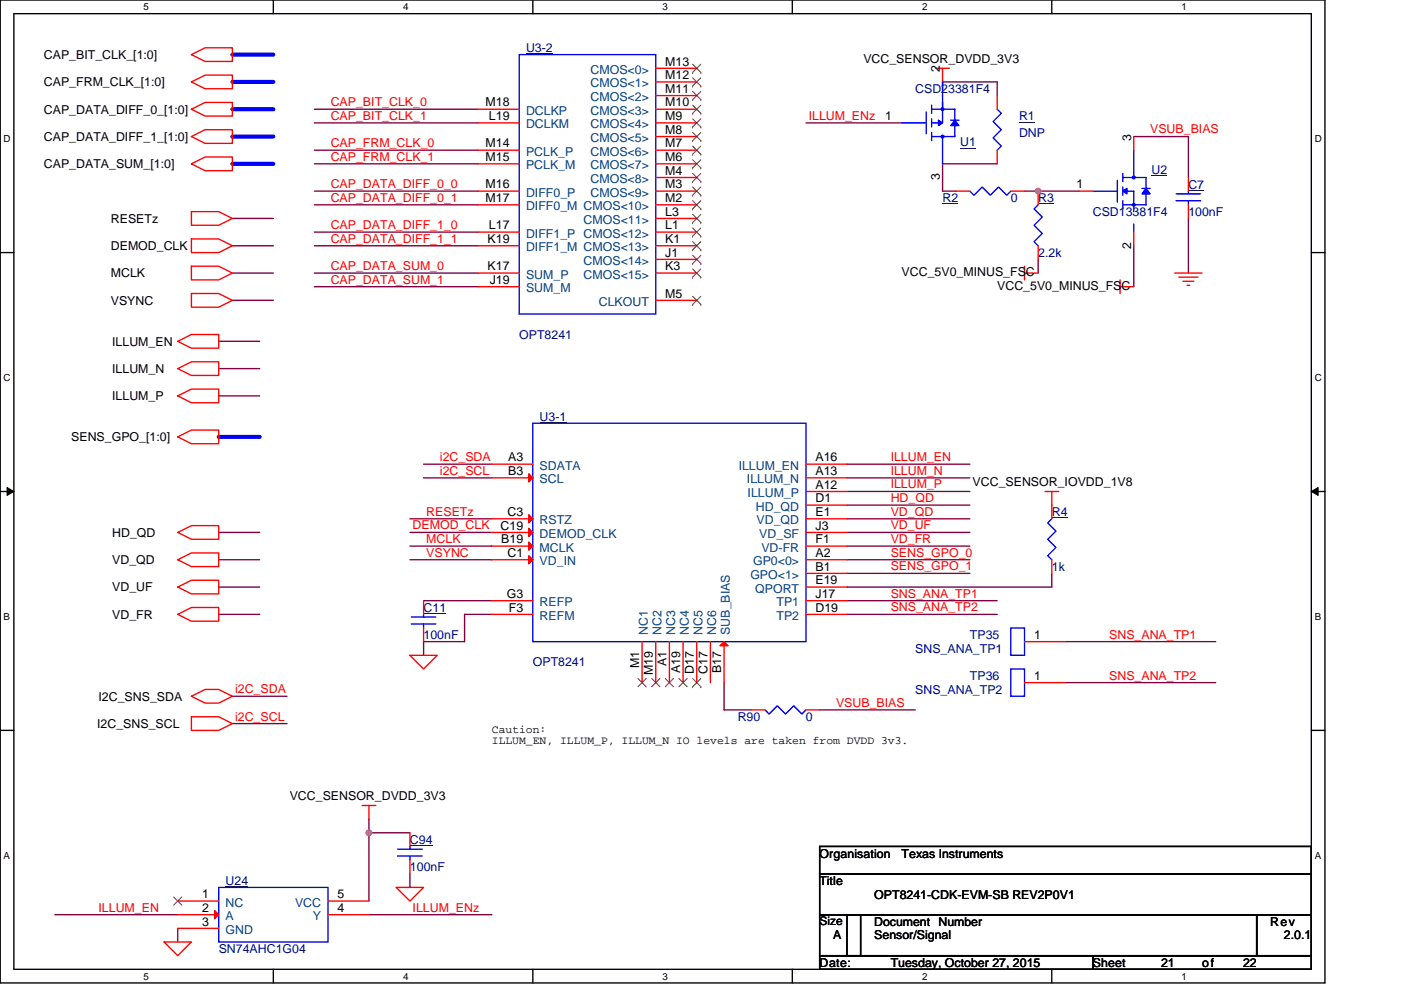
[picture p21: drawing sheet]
<svg xmlns="http://www.w3.org/2000/svg" width="297mm" height="210mm" viewBox="0 0 297 210" stroke-linecap="round" stroke-linejoin="round" font-family="sans-serif">
<defs><g id="words">
<g font-size="2.6" fill="#000080">
<text x="111.5" y="11">U3-2</text>
<text x="194" y="19.7">CSD23381F4</text>
<text x="216.1" y="25.5">R1</text>
<text x="216.1" y="29">DNP</text>
<text x="203.6" y="31">U1</text>
<text x="244.1" y="36.8">U2</text>
<text x="252" y="40">C7</text>
<text x="199.8" y="42.9">R2</text>
<text x="214.3" y="42.9">0</text>
<text x="220.1" y="42.9">R3</text>
<text x="231.7" y="45.8">CSD13381F4</text>
<text x="252" y="45.8">100nF</text>
<text x="220.1" y="54.5">2.2k</text>
<text x="110.1" y="71.9">OPT8241</text>
<text x="114.4" y="89.2">U3-1</text>
<text x="223" y="109.5">R4</text>
<text x="223" y="121.1">1k</text>
<text x="89.8" y="129.8">C11</text>
<text x="89.8" y="135.6">100nF</text>
<text x="205.6" y="135.6">TP35</text>
<text x="113" y="141.4">OPT8241</text>
<text x="194" y="138.5">SNS_ANA_TP1</text>
<text x="194" y="147.1">SNS_ANA_TP2</text>
<text x="205.6" y="144.2">TP36</text>
<text x="156.4" y="152.9">R90</text>
<text x="170.9" y="152.9">0</text>
<text x="86.9" y="179">C94</text>
<text x="86.9" y="184.8">100nF</text>
<text x="47.8" y="187.7">U24</text>
<text x="46.4" y="202.2">SN74AHC1G04</text>
</g>
<g font-size="2.6">
<text x="9.3" y="12.5">CAP_BIT_CLK_[1:0]</text>
<text x="141.1" y="13.9">M13</text>
<text x="141.1" y="16.8">M12</text>
<text x="183" y="13.4">VCC_SENSOR_DVDD_3V3</text>
<text x="199.3" y="15.4" transform="rotate(-90 199.3 15.4)">2</text>
<text x="9.3" y="18.3">CAP_FRM_CLK_[1:0]</text>
<text x="103" y="22.6">M18</text>
<text x="141.1" y="19.7">M11</text>
<text x="141.1" y="22.6">M10</text>
<text x="9.3" y="24.1">CAP_DATA_DIFF_0_[1:0]</text>
<text x="9.3" y="29.9">CAP_DATA_DIFF_1_[1:0]</text>
<text x="103.7" y="25.5">L19</text>
<text x="141.1" y="25.5">M9</text>
<text x="141.1" y="28.4">M8</text>
<text x="187.7" y="25.5">1</text>
<text x="239.8" y="29.8" transform="rotate(-90 239.8 29.8)">3</text>
<text x="9.3" y="35.7">CAP_DATA_SUM_[1:0]</text>
<text x="103" y="31.3">M14</text>
<text x="103" y="34.2">M15</text>
<text x="141.1" y="31.3">M7</text>
<text x="141.1" y="34.2">M6</text>
<text x="103" y="40">M16</text>
<text x="141.1" y="37.1">M4</text>
<text x="141.1" y="40">M3</text>
<text x="199.3" y="38.2" transform="rotate(-90 199.3 38.2)">3</text>
<text x="228.2" y="40">1</text>
<text x="23.5" y="47.2">RESETz</text>
<text x="103" y="42.9">M17</text>
<text x="141.1" y="42.9">M2</text>
<text x="141.1" y="45.7">L3</text>
<text x="23.5" y="53">DEMOD_CLK</text>
<text x="103.4" y="51.5">K19</text>
<text x="103.7" y="48.6">L17</text>
<text x="141.1" y="48.6">L1</text>
<text x="141.1" y="51.5">K1</text>
<text x="239.8" y="52.7" transform="rotate(-90 239.8 52.7)">2</text>
<text x="23.5" y="58.8">MCLK</text>
<text x="103.4" y="57.3">K17</text>
<text x="141.1" y="54.4">J1</text>
<text x="141.1" y="57.3">K3</text>
<text x="191.2" y="58.5">VCC_5V0_MINUS_FSC</text>
<text x="23.5" y="64.6">VSYNC</text>
<text x="103.8" y="60.2">J19</text>
<text x="141.1" y="63.1">M5</text>
<text x="211.4" y="61.4">VCC_5V0_MINUS_FSC</text>
<text x="23.8" y="73.3">ILLUM_EN</text>
<text x="23.8" y="79.1">ILLUM_N</text>
<text x="23.8" y="84.9">ILLUM_P</text>
<text x="15.1" y="93.6">SENS_GPO_[1:0]</text>
<text x="107.7" y="97.9">A3</text>
<text x="107.7" y="100.8">B3</text>
<text x="172.9" y="100.8">A13</text>
<text x="172.9" y="97.9">A16</text>
<text x="172.9" y="106.6">D1</text>
<text x="172.9" y="103.7">A12</text>
<text x="206.2" y="103.1">VCC_SENSOR_IOVDD_1V8</text>
<text x="23.8" y="113.8">HD_QD</text>
<text x="106.1" y="112.3">C19</text>
<text x="107.6" y="109.5">C3</text>
<text x="172.9" y="112.3">J3</text>
<text x="172.9" y="109.5">E1</text>
<text x="23.8" y="119.6">VD_QD</text>
<text x="106.3" y="115.2">B19</text>
<text x="107.6" y="118.1">C1</text>
<text x="172.9" y="115.2">F1</text>
<text x="172.9" y="118.1">A2</text>
<text x="23.8" y="125.4">VD_UF</text>
<text x="172.9" y="123.9">E19</text>
<text x="172.9" y="121">B1</text>
<text x="23.8" y="131.2">VD_FR</text>
<text x="107.4" y="126.8">G3</text>
<text x="107.9" y="129.7">F3</text>
<text x="172.9" y="126.8">J17</text>
<text x="172.9" y="129.7">D19</text>
<text x="219.2" y="135.5">1</text>
<text x="135.5" y="141.8" transform="rotate(-90 135.5 141.8)">M1</text>
<text x="138.4" y="143.2" transform="rotate(-90 138.4 143.2)">M19</text>
<text x="141.3" y="141.3" transform="rotate(-90 141.3 141.3)">A1</text>
<text x="144.2" y="142.8" transform="rotate(-90 144.2 142.8)">A19</text>
<text x="147.1" y="142.9" transform="rotate(-90 147.1 142.9)">D17</text>
<text x="150" y="142.9" transform="rotate(-90 150 142.9)">C17</text>
<text x="152.9" y="142.8" transform="rotate(-90 152.9 142.8)">B17</text>
<text x="20.9" y="148.6">I2C_SNS_SDA</text>
<text x="219.2" y="144.2">1</text>
<text x="20.6" y="154.4">I2C_SNS_SCL</text>
<text x="61.4" y="169.7">VCC_SENSOR_DVDD_3V3</text>
<text x="173.8" y="181.9">Organisation</text>
<text x="191.2" y="181.9">Texas Instruments</text>
<text x="42.9" y="190.5">1</text>
<text x="71.6" y="190.5">5</text>
<text x="173.8" y="187.7">Title</text>
<text x="185.4" y="190.6">OPT8241-CDK-EVM-SB REV2P0V1</text>
<text x="42.9" y="193.4">2</text>
<text x="42.9" y="196.3">3</text>
<text x="71.6" y="193.4">4</text>
<text x="185.4" y="196.4">Document Number</text>
<text x="269.3" y="196.4">Rev</text>
<text x="176.7" y="199.3">A</text>
<text x="185.4" y="199.3">Sensor/Signal</text>
<text x="272.2" y="199.3">2.0.1</text>
<text x="173.8" y="205.1">Date:</text>
<text x="188.8" y="205.1">Tuesday, October 27, 2015</text>
<text x="231.7" y="205.1">Sheet</text>
<text x="246.2" y="205.1">21</text>
<text x="254.9" y="205.1">of</text>
<text x="263.5" y="205.1">22</text>
</g>
<g font-size="2.6" fill="#004080">
<text x="125.2" y="15.7">CMOS&lt;0&gt;</text>
<text x="125.2" y="18.6">CMOS&lt;1&gt;</text>
<text x="125.2" y="21.4">CMOS&lt;2&gt;</text>
<text x="111.5" y="24.3">DCLKP</text>
<text x="111.5" y="27.2">DCLKM</text>
<text x="125.2" y="24.3">CMOS&lt;3&gt;</text>
<text x="125.2" y="27.2">CMOS&lt;4&gt;</text>
<text x="111.5" y="33">PCLK_P</text>
<text x="111.5" y="35.9">PCLK_M</text>
<text x="125.2" y="30.1">CMOS&lt;5&gt;</text>
<text x="125.2" y="33">CMOS&lt;6&gt;</text>
<text x="125.2" y="35.9">CMOS&lt;7&gt;</text>
<text x="111.5" y="41.7">DIFF0_P</text>
<text x="125.2" y="38.8">CMOS&lt;8&gt;</text>
<text x="125.2" y="41.7">CMOS&lt;9&gt;</text>
<text x="111.5" y="44.6">DIFF0_M CMOS&lt;10&gt;</text>
<text x="123.7" y="47.5">CMOS&lt;11&gt;</text>
<text x="111.5" y="50.4">DIFF1_P CMOS&lt;12&gt;</text>
<text x="111.5" y="53.3">DIFF1_M CMOS&lt;13&gt;</text>
<text x="111.5" y="59.1">SUM_P</text>
<text x="123.7" y="56.2">CMOS&lt;14&gt;</text>
<text x="123.7" y="59.1">CMOS&lt;15&gt;</text>
<text x="111.5" y="62">SUM_M</text>
<text x="127" y="64.9">CLKOUT</text>
<text x="114.4" y="99.6">SDATA</text>
<text x="156.6" y="99.6">ILLUM_EN</text>
<text x="114.4" y="102.5">SCL</text>
<text x="158.4" y="102.5">ILLUM_N</text>
<text x="158.5" y="105.4">ILLUM_P</text>
<text x="114.4" y="111.2">RSTZ</text>
<text x="160.3" y="108.3">HD_QD</text>
<text x="160.4" y="111.2">VD_QD</text>
<text x="114.4" y="114.1">DEMOD_CLK</text>
<text x="114.4" y="117">MCLK</text>
<text x="114.4" y="119.9">VD_IN</text>
<text x="159.7" y="119.9">GP0&lt;0&gt;</text>
<text x="161" y="114.1">VD_SF</text>
<text x="161.4" y="117">VD-FR</text>
<text x="159.1" y="122.8">GPO&lt;1&gt;</text>
<text x="160.1" y="125.7">QPORT</text>
<text x="114.4" y="128.6">REFP</text>
<text x="114.4" y="131.5">REFM</text>
<text x="164.6" y="128.6">TP1</text>
<text x="164.6" y="131.5">TP2</text>
<text x="137.3" y="134.6" transform="rotate(-90 137.3 134.6)">NC1</text>
<text x="140.2" y="134.6" transform="rotate(-90 140.2 134.6)">NC2</text>
<text x="143.1" y="134.6" transform="rotate(-90 143.1 134.6)">NC3</text>
<text x="146" y="134.6" transform="rotate(-90 146 134.6)">NC4</text>
<text x="148.9" y="134.6" transform="rotate(-90 148.9 134.6)">NC5</text>
<text x="151.8" y="134.6" transform="rotate(-90 151.8 134.6)">NC6</text>
<text x="154.7" y="134.6" transform="rotate(-90 154.7 134.6)">SUB_BIAS</text>
<text x="47.8" y="192.3">NC</text>
<text x="47.8" y="195.2">A</text>
<text x="62.6" y="192.3">VCC</text>
<text x="66.3" y="195.2">Y</text>
<text x="47.8" y="198.1">GND</text>
</g>
<g font-size="2.6" fill="#f00">
<text x="70.1" y="22.5">CAP_BIT_CLK_0</text>
<text x="70.1" y="25.4">CAP_BIT_CLK_1</text>
<text x="171.5" y="25.4">ILLUM_ENz</text>
<text x="243.9" y="28.3">VSUB_BIAS</text>
<text x="70.1" y="31.2">CAP_FRM_CLK_0</text>
<text x="70.1" y="34.1">CAP_FRM_CLK_1</text>
<text x="70.1" y="39.9">CAP_DATA_DIFF_0_0</text>
<text x="70.1" y="42.8">CAP_DATA_DIFF_0_1</text>
<text x="70.1" y="48.6">CAP_DATA_DIFF_1_0</text>
<text x="70.1" y="51.5">CAP_DATA_DIFF_1_1</text>
<text x="70.1" y="57.3">CAP_DATA_SUM_0</text>
<text x="70.1" y="60.2">CAP_DATA_SUM_1</text>
<text x="93.3" y="97.8">i2C_SDA</text>
<text x="93.3" y="100.7">i2C_SCL</text>
<text x="188.8" y="97.8">ILLUM_EN</text>
<text x="188.8" y="100.7">ILLUM_N</text>
<text x="188.8" y="103.6">ILLUM_P</text>
<text x="188.8" y="106.5">HD_QD</text>
<text x="87.5" y="112.3">DEMOD_CLK</text>
<text x="90.4" y="109.5">RESETz</text>
<text x="188.8" y="109.4">VD_QD</text>
<text x="188.8" y="112.3">VD_UF</text>
<text x="90.4" y="115.3">MCLK</text>
<text x="90.4" y="118.1">VSYNC</text>
<text x="188.8" y="118.1">SENS_GPO_0</text>
<text x="188.8" y="115.2">VD_FR</text>
<text x="188.8" y="121">SENS_GPO_1</text>
<text x="188.8" y="126.8">SNS_ANA_TP1</text>
<text x="188.8" y="129.7">SNS_ANA_TP2</text>
<text x="235.2" y="135.4">SNS_ANA_TP1</text>
<text x="49.8" y="147">i2C_SDA</text>
<text x="177.3" y="149.9">VSUB_BIAS</text>
<text x="235.2" y="144.1">SNS_ANA_TP2</text>
<text x="49.8" y="152.8">i2C_SCL</text>
<text x="20.9" y="193.4">ILLUM_EN</text>
<text x="87.5" y="193.4">ILLUM_ENz</text>
</g>
<text font-size="2.5" x="173.8" y="196.3">Size</text>
<g font-size="2.4">
<text x="104.3" y="155.5">Caution:</text>
<text x="104.3" y="157.9">ILLUM_EN, ILLUM_P, ILLUM_N IO levels are taken from DVDD 3v3.</text>
</g>
<g font-size="2.1">
<text x="30.4" y="2.2">5</text>
<text x="85.5" y="2.2">4</text>
<text x="140.5" y="2.2">3</text>
<text x="195.5" y="2.2">2</text>
<text x="250.5" y="2.2">1</text>
<text x=".8" y="30.1">D</text>
<text x="278.7" y="30.1">D</text>
<text x=".8" y="80.8">C</text>
<text x="278.7" y="80.8">C</text>
<text x=".8" y="131.5">B</text>
<text x="278.7" y="131.5">B</text>
<text x=".8" y="182.1">A</text>
<text x="278.7" y="182.1">A</text>
<text x="30.4" y="207.8">5</text>
<text x="85.5" y="207.8">4</text>
<text x="140.5" y="207.8">3</text>
<text x="195.5" y="207.8">2</text>
<text x="250.5" y="207.8">1</text>
</g>
</g></defs>
<path d="M0 0h280.9v208.5h-280.9zM2.9 2.9h275.1v202.7h-275.1z" fill="none" stroke="#000" stroke-width=".29"/>
<g fill="#fff">
<path d="M30.4 .3h1.2v2.3h-1.2z"/>
<path d="M30.4 205.9h1.2v2.3h-1.2z"/>
</g>
<path d="M58 0v2.9M58 205.6v2.9" fill="none" stroke="#000" stroke-width=".29"/>
<g fill="#fff">
<path d="M85.5 .3h1.1v2.3h-1.1z"/>
<path d="M85.5 205.9h1.1v2.3h-1.1z"/>
</g>
<path d="M113 0v2.9M113 205.6v2.9" fill="none" stroke="#000" stroke-width=".29"/>
<g fill="#fff">
<path d="M140.5 .3h1.1v2.3h-1.1z"/>
<path d="M140.5 205.9h1.1v2.3h-1.1z"/>
</g>
<path d="M168 0v2.9M168 205.6v2.9" fill="none" stroke="#000" stroke-width=".29"/>
<g fill="#fff">
<path d="M195.5 .3h1.1v2.3h-1.1z"/>
<path d="M195.5 205.9h1.1v2.3h-1.1z"/>
</g>
<path d="M223 0v2.9M223 205.6v2.9" fill="none" stroke="#000" stroke-width=".29"/>
<g fill="#fff">
<path d="M250.5 .3h1.2v2.3h-1.2z"/>
<path d="M250.5 205.9h1.2v2.3h-1.2z"/>
<path d="M.8 28.2h1.5v2.4h-1.5z"/>
<path d="M278.7 28.2h1.5v2.4h-1.5z"/>
<path d="M.8 78.9h1.5v2.3h-1.5z"/>
<path d="M278.7 78.9h1.5v2.3h-1.5z"/>
</g>
<path d="M0 53.6h2.9M278 53.6h2.9" fill="none" stroke="#000" stroke-width=".29"/>
<g fill="#fff">
<path d="M.8 129.6h1.4v2.3h-1.4z"/>
<path d="M278.7 129.6h1.4v2.3h-1.4z"/>
</g>
<path d="M0 104.2h2.9M278 104.2h2.9" fill="none" stroke="#000" stroke-width=".29"/>
<path d="M1.5 103.4l1.4 .8-1.4 .9zM278 104.2l1.5-.8v1.7z" fill="#000" stroke="#000" stroke-width=".21"/>
<g fill="#fff">
<path d="M.8 180.3h1.4v2.3h-1.4z"/>
<path d="M278.7 180.3h1.4v2.3h-1.4z"/>
</g>
<path d="M0 154.9h2.9M278 154.9h2.9M173.8 179.5h104.2v5.8h-104.2zM173.8 185.3h104.2v8.7h-104.2zM173.8 194h8.7v8.7h-8.7zM179.6 194h86.8v8.7h-86.8zM266.4 194h11.6v8.7h-11.6zM173.8 202.7h57.9v2.9h-57.9zM231.7 202.7h46.3v2.9h-46.3z" fill="none" stroke="#000" stroke-width=".29"/>
<g fill="none" stroke="#800040" stroke-width=".29">
<path d="M199.8 17.4h11.6v2.9M66.6 31.9h34.8M66.6 34.7h34.8M66.6 23.2h34.8M66.6 26.1h34.8M170.9 26.1h20.3M211.4 34.7h-11.6v5.8h2.9M240.4 29h11.6v8.6M49.3 52.1h8.7M49.3 57.9h8.7M49.3 46.3h8.7M66.6 40.5h34.8"/>
<path d="M66.6 43.4h34.8M66.6 49.2h34.8M66.6 52.1h34.8M66.6 57.9h34.8M217.2 40.5h11.6M220.1 55v2.9M240.4 52.1v8.7M252 46.3v11.6M46.4 72.4h8.7M46.4 78.2h8.7M49.3 63.7h8.7M66.6 60.8h34.8"/>
<path d="M46.4 84h8.7M89.8 98.5h14.5M179.6 98.5h26M46.4 118.7h8.7M46.4 112.9h8.7M86.9 110h17.4M86.9 112.9h17.4M86.9 115.8h17.4M86.9 118.7h17.4M89.8 101.4h14.5M179.6 110h26M179.6 101.4h26"/>
<path d="M179.6 104.2h26M179.6 118.7h26M179.6 112.9h26M179.6 115.8h26M179.6 107.1h26M46.4 124.5h8.7M46.4 130.3h8.7M89.8 127.4h14.5M104.3 130.3h-5.8v5.8h-8.7v2.9M179.6 127.4h31.8M179.6 130.3h31.8M179.6 121.6h26"/>
<path d="M223 121.6v2.9h-43.4M225.9 136.1h31.9M49.3 147.7h11.6M49.3 153.5h11.6M153.5 144.8v5.8h5.8M173.8 150.6h20.2M225.9 144.8h31.9M78.2 173.7v2.9M78.2 176.6h8.7M78.2 176.6v14.5M11.6 194h26.1M37.7 196.9v2.9"/>
<path d="M78.2 194h26.1M86.9 185.3v2.9"/>
</g>
<g fill="#f0f" stroke="#f0f" stroke-width=".29">
<circle cx="220.1" cy="40.5" r=".58"/>
<circle cx="78.2" cy="176.6" r=".58"/>
</g>
<path d="M49.3 11.6h8.7M49.3 17.4h8.7M49.3 23.2h8.7M49.3 29h8.7M49.3 34.7h8.7M46.4 92.7h8.7" fill="none" stroke="#00f" stroke-width=".87"/>
<g fill="none" stroke="#f00" stroke-width=".29">
<path d="M40.6 11.6l2.9-1.5h5.8v2.9h-5.8zM40.6 17.4l2.9-1.5h5.8v2.9h-5.8zM139 14.5h8.7M139 17.4h8.7M198.4 14.5h2.9M199.8 14.5v2.9M199.8 17.4h.1M40.6 23.2l2.9-1.5h5.8v2.9h-5.8zM40.6 29l2.9-1.5h5.8v2.9h-5.8zM40.6 34.7l2.9-1.4h5.8v2.9h-5.8zM101.4 23.2h8.7M101.4 26.1h8.7"/>
<path d="M101.4 31.9h8.7M101.4 34.7h8.7M139 20.3h8.7M139 23.2h8.7M139 26.1h8.7M139 29h8.7M139 31.9h8.7M139 34.7h8.7M139 37.6h8.7M191.2 26.1h.1M199.8 34.7h.1M211.4 20.3v2.9"/>
<path d="M211.4 31.9v2.8M240.4 29v2.9M252 37.6v2.9M40.6 50.7h5.8l2.9 1.4-2.9 1.5h-5.8zM40.6 56.5h5.8l2.9 1.4-2.9 1.5h-5.8zM40.6 44.9h5.8l2.9 1.4-2.9 1.5h-5.8zM101.4 40.5h8.7M101.4 43.4h8.7M101.4 49.2h8.7M101.4 52.1h8.7M101.4 57.9h8.7M139 40.5h8.7"/>
<path d="M139 43.4h8.7M139 46.3h8.7M139 49.2h8.7M139 52.1h8.7M139 55h8.7M139 57.9h8.7M202.7 40.5h2.9M214.3 40.5h2.9M217.2 57.9h2.9M217.2 56.5v2.9M220.1 52.1v2.9M220.1 40.5v2.9"/>
<path d="M228.8 40.5h2.9M237.5 59.4v2.9M240.4 49.2v2.9M249.1 57.9h5.8M249.9 58.8h4.1M250.8 59.7h2.3M252 43.4v2.9M37.7 72.4l2.9-1.5h5.8v2.9h-5.8zM37.7 78.2l2.9-1.5h5.8v2.9h-5.8zM40.6 62.3h5.8l2.9 1.4-2.9 1.5h-5.8zM101.4 60.8h8.7M139 63.7h8.7"/>
<path d="M237.5 60.8h2.9M251.7 60.5h.5M37.7 84l2.9-1.5h5.8v2.9h-5.8zM37.7 92.7l2.9-1.5h5.8v2.9h-5.8zM104.3 98.5h8.7M170.9 98.5h8.7M37.7 118.7l2.9-1.4h5.8v2.9h-5.8zM37.7 112.9l2.9-1.4h5.8v2.9h-5.8zM104.3 101.4h8.7M104.3 110h8.7M104.3 112.9h8.7M104.3 115.8h8.7"/>
<path d="M104.3 118.7h8.7M170.9 101.4h8.7M170.9 104.2h8.7M170.9 118.7h8.7M170.9 107.1h8.7M170.9 110h8.7M170.9 112.9h8.7M170.9 115.8h8.7M221.6 104.2h2.9M223 104.2v5.8M223 118.7v2.9M37.7 124.5l2.9-1.4h5.8v2.9h-5.8z"/>
<path d="M37.7 130.3l2.9-1.4h5.8v2.9h-5.8zM86.9 139h5.8l-2.9 2.9zM89.8 127.4v2.9M89.8 133.2v2.9M104.3 127.4h8.7M104.3 130.3h8.7M136.1 136.1v8.7M139 136.1v8.7M141.9 136.1v8.7M144.8 136.1v8.7M147.7 136.1v8.7M150.6 136.1v8.7"/>
<path d="M153.5 136.1v8.7M170.9 121.6h8.7M170.9 124.5h8.7M170.9 127.4h8.7M170.9 130.3h8.7M217.2 136.1h8.7M40.6 152h5.8l2.9 1.5-2.9 1.4h-5.8zM40.6 147.7l2.9-1.5h2.9l2.9 1.5-2.9 1.4h-2.9zM159.3 150.6h2.9M170.9 150.6h2.9M217.2 144.8h8.7M76.8 170.8h2.9"/>
<path d="M78.2 170.8v2.9M86.9 176.6v2.9M34.8 199.8h5.8l-2.9 2.9zM37.7 191.1h8.7M37.7 194h8.7M37.7 196.9h8.7M69.5 194h8.7M69.5 191.1h8.7M84 188.2h5.8l-2.9 2.9zM86.9 182.4v2.9"/>
</g>
<g fill="none" stroke="#00f" stroke-width=".29">
<path d="M110.1 11.6h28.9v55h-28.9zM199.8 19.1v-1.7v5.8M191.2 26.1h5.2M196.4 23.7v4.7M197.5 23.2h4.9v2.3M197.5 25.2v1.7M197.5 28.1v1.7M197.5 26.1h1.5M197.5 22.3v1.7M199.8 29v5.7M199.8 21.7v1.5M199.8 23.2v2.9"/>
<path d="M201.6 25.5h1.7M202.4 26.6v2.4h-4.9M211.4 23.2l.9 .8-1.7 1.8 1.7 1.7-1.7 1.8 1.7 1.7-.9 .9M236.9 38.2v4.7M238.1 37.6h4.9v2.4M238.1 39.7v1.7M238.1 36.8v1.7M240.4 31.9v5.7M242.1 40h1.8M205.6 40.5l.9 .9 1.7-1.7 1.8 1.7 1.7-1.7 1.7 1.7 .9-.9M220.1 43.4l-.9 .9 1.8 1.7-1.8 1.8 1.8 1.7-1.8 1.8 .9 .8M231.7 40.5h5.2"/>
<path d="M238.1 42.6v1.7M238.9 40.5h1.5v4.4M240.4 47.5v1.7M243 41.1v2.3h-4.9M249.4 42.6h5.2M249.4 41.1h5.2M252 40.5v.6M252 42.6v.8M113 89.8h57.9v46.3h-57.9zM223 110l-.9 .9 1.8 1.7-1.8 1.8 1.8 1.7-1.8 1.8 .9 .8M87.2 132.3h5.2M87.2 130.9h5.2"/>
<path d="M89.8 130.3v.6M89.8 132.3v.9M214.3 133.2h2.9v5.8h-2.9zM162.2 150.6l.9 .8 1.7-1.7 1.7 1.7 1.8-1.7 1.7 1.7 .9-.8M214.3 141.9h2.9v5.8h-2.9zM86.9 179.5v.6M46.4 188.2h23.1v11.6h-23.1zM84.3 181.6h5.2M84.3 180.1h5.2M86.9 181.6v.8"/>
<circle cx="199.8" cy="29" r=".29"/>
<circle cx="199.8" cy="23.2" r=".29"/>
<circle cx="240.4" cy="37.6" r=".29"/>
<circle cx="240.4" cy="43.4" r=".29"/>
</g>
<path d="M111.5 11.4h5.7M203.6 31.4h3.4M216.1 25.9h3.3M244.1 37.2h3.4M199.8 43.3h3.4M220.1 43.3h3.4M252 40.4h3.3M114.4 89.6h5.7M223 109.9h3.4M89.8 130.1h4.8M86.9 179.4h4.8M47.8 188h4.8" fill="none" stroke="#000080" stroke-width=".21"/>
<g fill="none" stroke="#804000" stroke-width=".21">
<path d="M146.8 15.4h.1M146.8 18.3h.1M146.9 13.6l1.7 1.8M146.9 16.5l1.7 1.8M146.9 19.4l1.7 1.7M148.6 13.6l-1.8 1.8M148.6 16.5l-1.8 1.8M148.6 19.4l-1.8 1.7M148.6 15.4h.1M148.6 18.3h.1M146.8 21.1h.1M146.8 24h.1"/>
<path d="M146.8 26.9h.1M146.8 29.8h.1M146.8 32.7h.1M146.8 35.6h.1M146.8 38.5h.1M146.9 22.3l1.7 1.7M146.9 25.2l1.7 1.7M146.9 28.1l1.7 1.7M146.9 31l1.7 1.7M146.9 33.9l1.7 1.7M146.9 36.8l1.7 1.7M146.9 39.7l1.7 1.7"/>
<path d="M148.6 22.3l-1.8 1.7M148.6 25.2l-1.8 1.7M148.6 28.1l-1.8 1.7M148.6 31l-1.8 1.7M148.6 33.9l-1.8 1.7M148.6 36.8l-1.8 1.7M148.6 39.7l-1.8 1.7M148.6 21.1h.1M148.6 24h.1M148.6 26.9h.1M148.6 29.8h.1M148.6 32.7h.1"/>
<path d="M148.6 35.6h.1M148.6 38.5h.1M146.8 41.4h.1M146.8 44.3h.1M146.8 47.2h.1M146.8 50.1h.1M146.8 53h.1M146.8 55.9h.1M146.8 58.8h.1M146.9 42.6l1.7 1.7M146.9 45.5l1.7 1.7M146.9 48.4l1.7 1.7"/>
<path d="M146.9 51.3l1.7 1.7M146.9 54.2l1.7 1.7M146.9 57.1l1.7 1.7M148.6 42.6l-1.8 1.7M148.6 45.5l-1.8 1.7M148.6 48.4l-1.8 1.7M148.6 51.3l-1.8 1.7M148.6 54.2l-1.8 1.7M148.6 57.1l-1.8 1.7M148.6 41.4h.1M148.6 44.3h.1M148.6 47.2h.1"/>
<path d="M148.6 50.1h.1M148.6 53h.1M148.6 55.9h.1M148.6 58.8h.1M146.8 64.6h.1M146.9 62.8l1.7 1.8M148.6 62.8l-1.8 1.8M148.6 64.6h.1M135.3 143.9l1.7 1.8M137 143.9l-1.7 1.8M138.2 143.9l1.7 1.8M139.9 143.9l-1.7 1.8"/>
<path d="M141.1 143.9l1.7 1.8M142.8 143.9l-1.7 1.8M144 143.9l1.7 1.8M145.7 143.9l-1.7 1.8M146.8 145.7h.1M146.9 143.9l1.7 1.8M148.6 143.9l-1.8 1.8M148.6 145.7h.1M36.8 190.2l1.8 1.8M38.6 190.2l-1.8 1.8"/>
</g>
<g fill="#f00" stroke="#f00" stroke-width=".29">
<path d="M112.1 100.5l.9 .9-.9 .8z"/>
<path d="M112.1 109.2l.9 .8-.9 .9z"/>
<path d="M112.1 112.1l.9 .8-.9 .9z"/>
<path d="M112.1 115l.9 .8-.9 .9z"/>
<path d="M112.1 117.9l.9 .8-.9 .9z"/>
<path d="M152.6 137l.9-.9 .9 .9z"/>
<path d="M45.5 193.1l.9 .9-.9 .9z"/>
</g>
<g fill="#00f" stroke="#00f" stroke-width=".29">
<path d="M243 40l.9 1.1h-1.8z" fill-rule="evenodd"/>
<path d="M238.1 40.5l.8-.5v1.1z" fill-rule="evenodd"/>
<path d="M202.4 25.5l.9 1.1h-1.7z" fill-rule="evenodd"/>
<path d="M199 25.5l.8 .6-.8 .5z" fill-rule="evenodd"/>
</g>
<use href="#words"/>
</svg>
